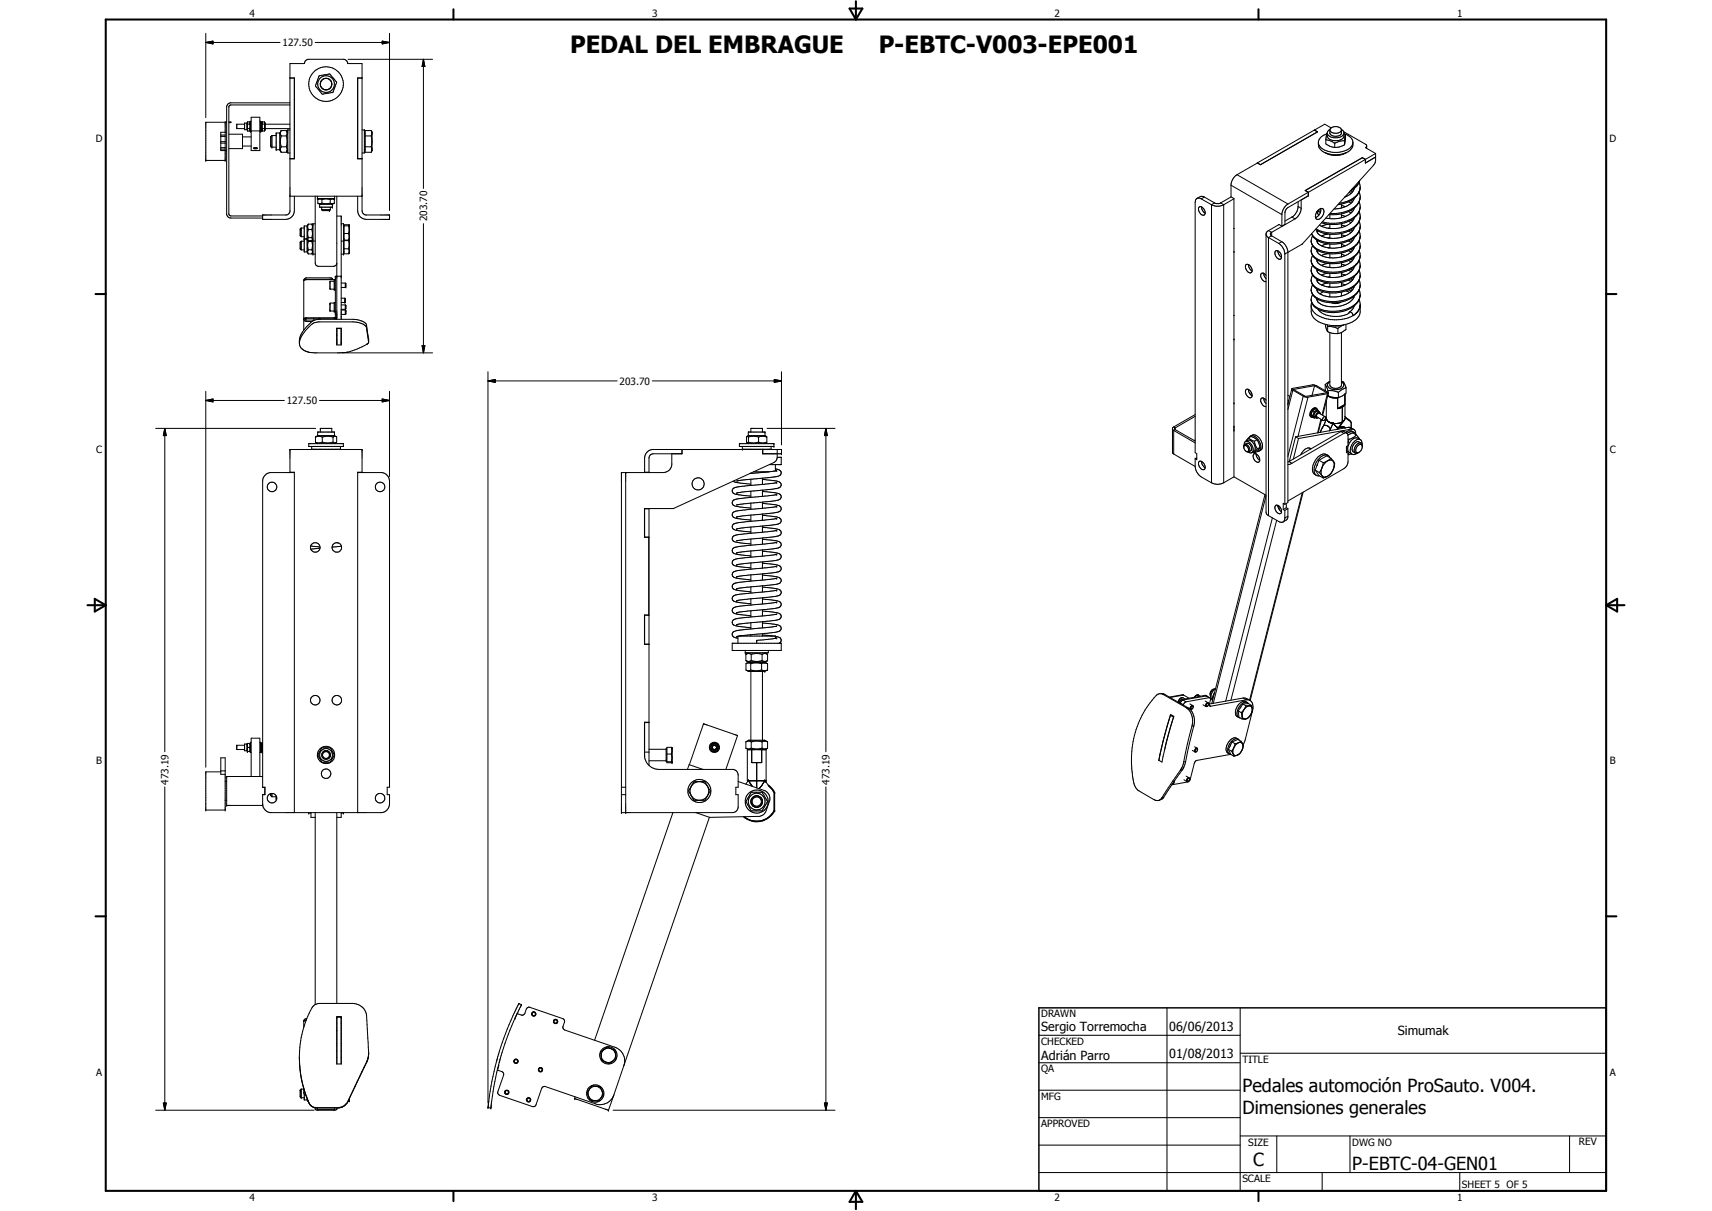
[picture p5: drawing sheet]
<svg xmlns="http://www.w3.org/2000/svg" width="594mm" height="420mm" viewBox="0 0 594 420" stroke-linecap="round" stroke-linejoin="round" font-family="sans-serif">
<defs><g id="words">
<g font-size="8.2">
<text x="197.8" y="18.4">PEDAL DEL EMBRAGUE</text>
<text x="304.9" y="18.4">P-EBTC-V003-EPE001</text>
</g>
<g font-size="6.3">
<text x="431.1" y="379">Pedales automoción ProSauto. V004.</text>
<text x="431.1" y="386.5">Dimensiones generales</text>
<text x="434.8" y="404.7">C</text>
<text x="469.2" y="406">P-EBTC-04-GEN01</text>
</g>
<g font-size="4.4">
<text x="361.3" y="357.5">Sergio Torremocha</text>
<text x="405.7" y="357.7">06/06/2013</text>
<text x="485" y="359.2">Simumak</text>
<text x="361.3" y="367.9">Adrián Parro</text>
<text x="405.7" y="367.2">01/08/2013</text>
</g>
<g font-size="3.5">
<text x="86.6" y="5.8">4</text>
<text x="226.3" y="5.8">3</text>
<text x="365.9" y="5.8">2</text>
<text x="505.6" y="5.8">1</text>
<text x="98" y="16">127.50</text>
<text x="33.3" y="49.4">D</text>
<text x="558.5" y="49.4">D</text>
<text x="148.2" y="76.8" transform="rotate(-90 148.2 76.8)">203.70</text>
<text x="215" y="133.4">203.70</text>
<text x="99.5" y="140.3">127.50</text>
<text x="33.4" y="157.3">C</text>
<text x="558.6" y="157.3">C</text>
<text x="33.4" y="265.2">B</text>
<text x="558.6" y="265.2">B</text>
<text x="58.5" y="272.2" transform="rotate(-90 58.5 272.2)">473.19</text>
<text x="287.9" y="272.2" transform="rotate(-90 287.9 272.2)">473.19</text>
<text x="361.3" y="353">DRAWN</text>
<text x="361.3" y="362.5">CHECKED</text>
<text x="431.1" y="368.7">TITLE</text>
<text x="33.4" y="373.2">A</text>
<text x="361.3" y="372.1">QA</text>
<text x="558.6" y="373.2">A</text>
<text x="361.3" y="381.6">MFG</text>
<text x="361.3" y="391.1">APPROVED</text>
<text x="433.1" y="397.5">SIZE</text>
<text x="469.2" y="397.5">DWG NO</text>
<text x="547.9" y="397.4">REV</text>
<text x="431.1" y="410.2">SCALE</text>
<text x="507.3" y="412.3">SHEET 5 OF 5</text>
<text x="86.6" y="416.7">4</text>
<text x="226.3" y="416.7">3</text>
<text x="365.9" y="416.7">2</text>
<text x="505.6" y="416.7">1</text>
</g>
</g></defs>
<g fill="none" stroke="#000" stroke-width=".35">
<path d="M71.4 14.7l2.5-.4v.9zM71.4 11.6v29.2M71.4 14.7h25.8M109.4 14.7h25.8M132.6 14.3l2.6 .4-2.6 .5zM135.2 11.6v61.4M100.6 27.1h1.5v28h-1.5M100.6 35.7h-20.7l-.8 .4-.5 .8v37.6l.5 .7 1 .4h11M100.6 36.4h-20.5l-.7 .6v37.3l.7 .6h11M110.7 26.3l3.7-.6 1.5 1.7 .9 1.1-1.2 3.5-3.8 .7-.1-.2-2.2-2.7zM111.2 29.3l.1 .7M111.4 30.1l1 .9"/>
<path d="M111.8 27.8l-.6 1.2M112 27.6l1.3-.4 1.2 .6M112.6 31.1l.4 .1M113.8 27.3a1.99 1.99 0 0 0-2.4 .8 1.99 1.99 0 0 0 .4 2.5M114 27.3l.3 .3M114.4 27.6a2 2 0 0 1 .3 2.8 2 2 0 0 1-2.7 .4M114.7 27.9l.3 .6M114.8 30.3l-.8 .7-.7 .2M115.1 28.8l-.3 1.4M120.8 20.6h29.3M125.6 27.1h-1.5v28h1.5M146.9 20.6l.5 2.5h-.9z"/>
<path d="M146.9 20.6v44.8M76.6 49.1h1.5M76.6 49.7h1.5M76.6 46.9h1.5M76.6 47.3h1.5M76.6 51.2h1.5M76.6 51.7h1.5M78.1 45.9h-1.5v6.3h1.5M78.1 42.5h.5M78.1 45.8h.5M78.1 52.3h.5M78.6 42.3h-.5v13.4h-6.7v-13.3h6.7"/>
<path d="M79.4 42.3h.7v.2h-.7M79.4 46.6h4.8v5h-4.8M84.2 47.5h3M84.2 50.7h3M84.9 43.1h-2.7v1.5h2.7M85.7 42.7h-.8v2.3h.8M85.7 42.7v2.3M85.7 45l.3 .5M86 42.3v.8M86 43.1v1.5M86 44.6v.9M86 42.3h.6"/>
<path d="M86 44.6h.6M86 45.5h.6M86 42.3l-.3 .4M86 43.1h.6M86.6 42.3v.8M86.6 43.1v1.5M86.6 44.6v.9M86.6 42.3l.3 .4M86.9 45l-.3 .5M87.2 40.7h3v11.5h-3zM87.2 42.1h-.3v3.5h.3M87.2 45.4h3"/>
<path d="M88 51.4l.8-.2 .5 .2-1 .2zM90.2 42.1h.2v3.5h-.2M90.4 42.3h.4v3.1h-.4M90.8 45l.3 .5M91.1 42.3v.8M91.1 43.1v1.5M91.1 44.6v.9M91.1 42.3h.6M91.1 44.6h.6M91.1 45.5h.6M91.1 43.1h.6M91.1 42.3l-.3 .4"/>
<path d="M91.7 42.3l.3 .4v2.3l-.3 .5M91.7 42.3v.8M91.7 43.1v1.5M91.7 44.6l.2 .5M91.8 45.2l-.1 .3M92 43.1h8.6M92 44.6h8.6M94.4 47v4.1M94.4 47l-.5 .5v3.2l.5 .4M94.4 51.1h1.4M94.4 47h1.4M97.1 46.1h-1.3v5.8h1.3"/>
<path d="M97.1 46.1v5.8M97.1 51.9l.5 .9M97.6 45.3a1.61 1.61 0 0 0 0 1.9M97.6 50.9a1.68 1.68 0 0 0 0 1.9M97.6 47.2l-.3 1.9 .3 1.8M97.6 45.3l-.5 .8M97.6 52.8h1.7M97.6 50.9h1.7M97.6 45.3h1.7M97.6 47.2h1.7M99.3 45.3l.3 .9-.3 1M99.3 47.2l.3 1.9-.3 1.8"/>
<path d="M99.3 50.9l.3 1-.3 .9M99.3 45.3l.6 .8M99.9 51.9l-.6 .9M100.6 55h1.5M100.6 45.1h-.7v8h.7M124.1 55h1.5M125.6 45.1h.8v8h-.8M126.4 51.9h.3M126.4 46.2h.3M126.7 45.3h2.1l.3 .5v6.5l-.3 .5h-2.1zM126.7 50.9h2.1M126.7 47.2h2.1"/>
<path d="M128.8 50.9l.3 .7M128.8 47.2l.3 1.4M128.9 45.6l.2 .4M129.1 52.1l-.2 .5M129.1 49.5l-.3 1.4M129.1 46.5l-.3 .7M436.3 56.5l1.1 .6zM437.4 57.1l19.8-11.3-1.1-.7-26.8 15.5M457.5 49.7a5.3 5.3 0 0 0 5.4 3.2 7 7 0 0 0 6.4-2.6l.2-.6M459.6 52.9a7.6 7.6 0 0 0 7.8 0M460.1 48.5l1.5 .4 1.6 .8M460.1 48.5v1.4l1.5 .9 1.6 .4"/>
<path d="M460.4 46.5a3.4 3.4 0 0 0-2.9 3.5 3.4 3.4 0 0 0 3.2 3.3 8.1 8.1 0 0 0 8.3-1.7 2.64 2.64 0 0 0 .4-2.6 3.8 3.8 0 0 0-2.8-2.5M460.4 46.5l-.3 2M461.5 45.1a2.31 2.31 0 0 0 4 0M461.5 45.1a2.39 2.39 0 0 1 3.9-.2l.1 .2M461.5 45.1v1a2.33 2.33 0 0 0 4 0v-1M461.5 44.9l-.8 .9-.1 1.4a3.2 3.2 0 0 0 4.5 1.4l1-.7 .3-.7-.1-1.4-.9-.9M461.9 44.4l-2.2-1.3-3.6 2.1M463.2 49.7v1.5M466.3 45.7l7.5 4.3 .5 .6M466.4 46.2a2.3 2.3 0 0 1-2.3 1.6h-1.2a2.31 2.31 0 0 1-2.3-1.6l-.2 .3M466.4 46.4l.5 .3M466.5 50.2l-1.6 .8-1.7 .2"/>
<path d="M466.5 48.8l-1.6 .2-1.7 .7M466.5 48.8v1.4M466.6 50.2h-.1M466.9 46.7l-.4 2.1M466.9 46.7l-.3 3.4M472.7 54.7l1.1 .6M472.8 54.7l-19.9 11.4M473.8 56.5v.1M473.8 56.6l3.5-2.1-3.5 2.1v-1.3l-19.8 11.4M473.8 55.3v1.3M474.3 50.6l-.5 .6 3.5 2.1M474.3 50.6v.9"/>
<path d="M477.3 53.3v2.5l-.8 1.6-24.6 27.3-6.1 3.4M477.3 53.3l-3.5 2M100.6 68.1h25M102.1 68.1v5a3 3 0 0 1-3 3h-8v-1.5h8.3l1.1-.9 .1-51.6h5.1l.4-1.1 .7-.4h12.6l1 .6 .2 .9h5l.1 51.3 .2 .6 1 .6h8.3v1.5h-8a3 3 0 0 1-3.1-3v-5M104.5 79.1v3M104.5 79.1l-.3 .3v2.4l.3 .3M104.5 79.1h1.1M106.6 78.4h-1v4.4h1M106.6 78.4v4.4M106.9 77.9l-.3 .5M107 79.6l-.2 1.1 .2 1.8M107 79.6h1.2"/>
<path d="M108.2 77.8h-1.2l-.2 .7 .2 1.1M108.2 77.8l.1 .1M108.2 77.8l.1 .2M108.2 79.6l.3 1.5-.3 1.4M108.3 78l.2 .7-.3 .9M108.3 78l.3 .4M109.4 68.1v23.4l.4 .7 .8 .2h5.1l.8-.2 .4-.7M109.4 77.6h-.8v10.6h.8M110.1 68.1v.8h6v-.8M110.3 70.5l.5 .2 .9-.2M110.3 70.5l.6 .4M110.5 69.1l.7-.1 .5 .3"/>
<path d="M110.9 70.9v1h4.5v-1M110.9 68.9l-.6 .4v1.2M110.9 70.9h4.5M111.6 71.9v.9M111.6 72.8h3M111.6 72.8l.3 .3h2.4l.3-.3M111.7 70.5l1.1 .2 1.8-.2M111.7 69.3l1.1-.3 1.8 .3M111.7 69.3v1.2M114.6 69.3v1.2M114.6 70.5l.5 .2 .9-.2M114.6 69.3l.5-.3 .9 .3"/>
<path d="M114.6 71.9v.9M115.4 68.9l.6 .4M116 70.5l-.6 .4M116 69.3v1.2M116.9 75h1.5v35.8M116.9 68.1v42.7M118.4 77.6h.8v10.6h-.8M119.2 78.5h.2M119.4 78.4h1.6M121 78.4l.2 1M121.2 78.1l-1.8-.1v10.1h1.6M121.2 78.2l-.2 .2"/>
<path d="M121.2 78.2h.1M121.2 78.1h.1M121.2 78.1v9.6l-.2 .4M146.9 77.6v44.8M415.4 68.8l-.5 .6-.2 .8v86.9l.6 .3v2.1l-.6-.3M415.4 68.8l.6-.1 .8 .3M416.2 71.8a1.83 1.83 0 0 1 1.7 .9 1.83 1.83 0 0 1-.1 1.9 1.94 1.94 0 0 1-1.6-2.8zM416.8 69l3.6 2M416.9 71.8l.4 1.3 .9 .9M417.9 68.4l-1.3-.2-1.2 .6M417.9 68.4l-1.1 .6M417.9 68.4l3.6 2"/>
<path d="M420.4 71v96.5M420.4 71a4.5 4.5 0 0 0 4.2 0M421.5 70.4l-1.1 .6M421.5 70.4l.7 .3 1.4-.3M423.6 70.4l1 .6M424.6 71v96.5M427.2 64.3l17.6 10.2M427.2 68.3l-3.6 2.1M428.2 69l-3.6 2M429.3 60.6l-1.3 1.2-.8 2.1v4.4l1 .6v96.5M429.3 60.6l17.6 10.2M443.8 77.9l1 .6"/>
<path d="M443.9 77.9l-3.7 2.1M446.9 70.8a4.7 4.7 0 0 0-2.1 3.3v4.4M448.3 75.3l-2.4 1.4M448.3 75.3l1.1 .6M449.4 75.9l-8.1 4.7M450.5 70v1.6M450.5 71.6a4.8 4.8 0 0 1-2.2 3.7M450.5 71.6l1 .7M451.5 72.3a4.9 4.9 0 0 1-2.1 3.6M453 66.1v.1M453 66.1l1 .6M454 67.9h.1"/>
<path d="M454 66.7v1.2M454 67.9l-7.5 4.4-.6 1.3v4.3l-1.1 .6M454 66.7l-7.1 4.1M454 67.9l-2.5 1.5v2.9M456.5 79.6l.5 .3M457 79.9l.4 .3M457 73.4l.7 1.2M457 79.9a3.1 3.1 0 0 0 2.9 2.5l1.6 .3M457.1 73.2l1.1 .5M457.4 73l.9 .4M457.4 72.9a1.05 1.05 0 0 1 1-.6 1.05 1.05 0 0 1 1 .6 2.59 2.59 0 0 1-2.5 3.2 2.01 2.01 0 0 1 .5-3.2zM457.4 73.4l-.4 .3"/>
<path d="M457.9 78.1l.9 .5 2.1 .6M458.3 72.3a3.2 3.2 0 0 1-1.8 3.2M458.6 77.3l2.3 .5M460.9 77.8l-2.4 .7M461.5 74.5v1.4M461.5 77.9v1.3M461.5 75.7l-.6 .1M461.5 79.1l-.6 .1M465.5 70.8v1.3M465.5 74.2v1.4M465.5 77.6v1.4M465.5 78.1l1.3 .4"/>
<path d="M465.5 74.7l1.3 .4M465.5 71.2l1.3 .5M465.5 74.2l-4.4 .3M466.7 68.3h.1M466.8 78.5a11.2 11.2 0 0 1-5.9 .7M467.9 70l.9 .5M467.9 73.4l.9 .5M467.9 76.8l.9 .5M468.2 66.7l.6 .4M468.8 66.2l-.3 .1M468.8 76.4a13.1 13.1 0 0 1-7.9 1.4M468.8 73.9l-1.1 .8-1.7 .7a11.5 11.5 0 0 1-5.9 .2"/>
<path d="M468.8 69.6l-2.3 1-2.2 .4M468.8 79.7l.5 .5M468.8 76.3l.5 .5M468.8 72.9l.5 .5M468.8 69.6l.5 .4M468.8 66.2l.5 .4M469.3 70a9.2 9.2 0 0 1-6.4 2.5M469.9 72.2l-.3 .8-.8 .9M469.9 68.8l-.6 1.2M469.9 79a11.8 11.8 0 0 1-6.5 2.3l-2.5-.1M469.9 79l-.6 1.2M469.9 75.6a4.8 4.8 0 0 1-3.1 2.9"/>
<path d="M469.9 65.4l-.3 .8a5.6 5.6 0 0 1-3 2.2M471.5 66.8a9.3 9.3 0 0 1-6.8 3.7M471.5 66.9l-1.1 1.5-1.6 1.2M471.5 76.8a10.3 10.3 0 0 1-9.9 4l-2.5-.4-2.4-1M471.5 66.6v.2M471.6 73.4l.4 2.2M471.6 76.8a5.1 5.1 0 0 1-2.8 6.3M471.6 63.2l.4 1.7-.1 1M471.6 66.6l.4 1.6-.2 1.3M471.6 70a5.1 5.1 0 0 1-2.8 6.4M471.8 76.4l-.3 .4M471.8 69.5a8.8 8.8 0 0 1-7.4 4.5h-2.9"/>
<path d="M471.8 76.4l-.8 1.5-1.1 1.1M471.8 62.7l-1.4 2-1.3 1M471.8 69.5a6.5 6.5 0 0 1-4.7 4.2l-1.6 .5M471.8 65.9l-.3 .7M471.8 62.7l-.9 1.8-2.1 1.7M471.9 65.9l-.3 .7M472 64.9l-.2 1M472 75.5l-.2 .9M472 75.6l-.2 .8M472 78.5l-.2 1a8.4 8.4 0 0 1-7.1 4.6h-4.2a6.6 6.6 0 0 1-5.3-3M472 75.1v.4M472 71.7a5.2 5.2 0 0 1-3 4.2 13.8 13.8 0 0 1-10.2 1.1"/>
<path d="M472 68.3l-.2 1.2M104.5 83.7v3M104.5 83.7l-.3 .3v2.4l.3 .3M104.5 86.7h1.1M104.5 82.1h1.1M104.5 83.7h1.1M106.6 83h-1v4.4h1M106.6 83v4.4M106.6 82.8l.2 .5M106.6 87.4l.4 .7M106.6 82.9v.1M106.8 83.1l.2 .7"/>
<path d="M106.8 83.1v.2M107 82.5l-.2 .6M107 83.8l-.2 1.1 .2 1.8M107 86.7l-.2 .5 .2 .9M107 82.5h1.2M107 86.7h1.2M107 83.8h1.2M108.2 82.5l.3 .5-.3 .5h-1.2l-.2-.3M108.2 83.8l.3 1.4-.3 1.5M108.2 86.7l.3 .7-.2 .5M108.5 83.1l-.3 .7M108.6 83.7h.8"/>
<path d="M108.6 82.8l-.3 .5M108.6 87.4l-.4 .7h-1.2M115.2 97l-9.2 .1M115.4 97l-.2-.5-.8-.1h-8l-.9 .5-.1 17.7M116 97.6l-1.5 .1v2.6h1.5M116.3 96.9l-10.1 .1-.8 .3M116.4 97.4h-.4v3.1h.4M116.4 96.9h-.1M118.4 83.7h.8M118.4 95.8h-2v14.4M118.4 98.2h1.4M118.4 99.7h1.4"/>
<path d="M119.2 82.8h.2M119.2 87.4h.2M119.2 83h.2M119.4 83.5h1.6M119.4 83.3h1.6M119.4 81h1.6M119.4 86.3h1.6M119.8 98.2v1.5M121 81l.2 .9M121 86.3l.2 .7M121 83.5l.2 1.1M121.1 83.2l-.1 .3"/>
<path d="M121.2 83.2h.1M121.2 83.2l-.2 .1M121.2 80l-.2 1M121.2 82.4l-.2 .9M121.2 87.4l-.2 .7M121.2 85.3l-.2 1M433.2 91.8l.5 1.5 .8 .7M433.3 91.8l-.5-.1a1.08 1.08 0 0 0-.8 .9 1.08 1.08 0 0 0 .5 1 1.11 1.11 0 0 0 .8 1 1.11 1.11 0 0 0 1.2-.4v-.2M433.3 91.8a2.51 2.51 0 0 1 1.2 2.2M438.5 94.8l.1 .9 .7 1M439.3 81.2l.2 .7 .7 .5M439.3 81.2v96.5l.2 .7 .7 .5"/>
<path d="M439.3 95.5a.96 .96 0 0 0-.9-.8 .96 .96 0 0 0-.9 .7 2.13 2.13 0 0 0 1.8 2.3M440.2 82.4l3.5 2.1M440.2 82.4v96.5M440.2 80l-.7 .6-.2 .6M440.2 80l1.1 .6M441.3 81.8l3.5 2.1M441.3 81.8l-1.1 .6M441.3 80.6a.64 .64 0 0 0-.5 .6 .64 .64 0 0 0 .5 .6M441.3 80.6v1.2M442.5 87.2a1.5 1.5 0 0 1 2.2 1.4l-.1 1a1.07 1.07 0 0 1-1.1 .3 1.07 1.07 0 0 1-.7-1l-.4-1.1zM443.4 87a2.8 2.8 0 0 0 1.3 2.2M443.7 84.5l1.1 .9 .8 1.3 .2 1.1v87.2"/>
<path d="M444.8 83.9l1.3 1.2 .8 2.1v87.2l-1.1 .6M444.8 83.9l-1.1 .6M455 83.7l.5 1.6M455 87.1v.3M455 90.5a5.6 5.6 0 0 0 5.1 4.2 14 14 0 0 0 8.7-1.4M455 93.9l.5 1.5M455 97.3l.5 1.5M455 87.4l.5 1.2M455.1 81.1l.4 .8M455.5 81.9a3 3 0 0 0 1.7 4.6 13.1 13.1 0 0 0 9.1 .7 8.5 8.5 0 0 0 4.7-2.7l.6-1 .4-1.6M455.5 92.1a3.5 3.5 0 0 0 2.6 5 12.6 12.6 0 0 0 12.9-2.4l.5-.8M455.5 85.3l-.5 1.2v.9"/>
<path d="M455.5 95.5l-.5 1.9M455.5 98.8l-.5 2M455.5 81.9l1.5 1.4M455.5 85.3a7.6 7.6 0 0 0 6 2.8M455.5 88.6l1.5 1.5M455.5 95.4l1.5 1.5M455.5 98.8l1.5 1.5M457 97.5a5.2 5.2 0 0 0 4.5 2.1M457 93.5v.6M457 83.3v.6M457 86.7v.6M457 90.1v.6"/>
<path d="M457 96.9v.6M457 94.1a5.2 5.2 0 0 0 4.5 2.1M457 90.7a5.6 5.6 0 0 0 4.5 2.1M457 87.3a5.9 5.9 0 0 0 4.5 2.2M457 83.9a5.2 5.2 0 0 0 4.5 2.1M457.4 80.2l1.8 .7 1.7 .3M457.4 80.2l-.4 .2M457.4 83.6l-.4 .3M457.4 87l-.4 .2M457.4 90.4l-.4 .2M457.4 93.8l-.4 .2M457.4 97.2l-.4 .2"/>
<path d="M460.9 94.8l-2.4 .7M460.9 88l-2.4 .7M460.9 98.2l-2.4 .6M460.9 91.4l-2.4 .7M460.9 84.6l-2.4 .7M460.9 81.2l-2.4 .7M461.5 81.3v1.4M461.5 84.6v1.4M461.5 88.1v1.4M461.5 91.4v1.4M461.5 94.8v1.4M461.5 98.2v1.4"/>
<path d="M461.5 82.5l-.6 .1M461.5 85.9l-.6 .1M461.5 89.3l-.6 .1M461.5 92.7l-.6 .1M461.5 96.1h-.6M461.5 99.5l-.6 .1M465.5 81v1.3M465.5 84.4v1.3M465.5 87.8v1.3M465.5 91.2v1.3M465.5 94.6v1.3M465.5 98v1.3"/>
<path d="M465.5 98.4l1.3 .4M465.5 95l1.3 .5M465.5 91.6l1.3 .5M465.5 88.2l1.3 .5M465.5 84.8l1.3 .5M465.5 81.4l1.3 .5M467.9 80.2l.9 .4M467.9 83.6l.9 .5M467.9 87l.9 .5M467.9 90.4l.9 .4M467.9 93.8l.9 .4M467.9 97.2l.9 .4"/>
<path d="M468.8 86.5a13.7 13.7 0 0 1-7.3 1.6M468.8 96.7l-.8 .5a13.1 13.1 0 0 1-10 .2l-1-.5M468.8 83.1l-3 1.2-1.2 .2a11.7 11.7 0 0 1-7.6-1.2M468.8 80.7l-1.1 .7-2 .9-2.3 .4h-1.9M468.8 93.3l.5 .5M468.8 96.7l.5 .5M468.8 89.9l.5 .5M468.8 90.8a9.8 9.8 0 0 1-5.7 2.1l-1.6-.1M468.8 86.5l.5 .5M468.8 83.1l.5 .5M468.8 84.1l-1.3 .9-2.1 .8-2.3 .3-1.6-.1M469.3 97.2a9.1 9.1 0 0 1-7.5 2.4h-.3"/>
<path d="M469.3 87a9.8 9.8 0 0 1-7.8 2.5M469.3 83.6l-.5 .5M469.3 80.2l-.5 .5M469.9 95.9l-.6 1.3M469.9 99.3l-.6 1.2M469.9 92.5a6.7 6.7 0 0 1-6.1 3.7h-2.3M469.9 89.2l-1.1 1.6M469.9 85.8l-.6 1.2M469.9 82.3l-.6 1.3M471.5 97.3a10 10 0 0 1-8 3.9 10.7 10.7 0 0 1-6.6-1.3l-1.3-1.1-.6-1.4M471.5 87.1l-1.7 1.8a10.1 10.1 0 0 1-4.6 1.9 10.2 10.2 0 0 1-9.7-2.4l-.5-1M471.6 87a4.7 4.7 0 0 1-2.4 5.8l-1.3 .6a12.3 12.3 0 0 1-12.1-1.2 2.72 2.72 0 0 1-.3-3.5"/>
<path d="M471.6 83.6a5.4 5.4 0 0 1-3.6 6.7 12.5 12.5 0 0 1-11-.2M471.6 80.2a5 5 0 0 1-2.8 6.3M471.6 90.4l.4 1.7-.3 1.5M471.6 93.8a3.9 3.9 0 0 1 .1 3.1M471.6 97.2l.4 2.1M471.9 99.4a5.4 5.4 0 0 1-3 3.7l-2.6 1-2.8 .5-2.9-.1-2.8-.8a4.4 4.4 0 0 1-2.8-2.9M472 99.3a6.1 6.1 0 0 1-4 4.6l-2.7 .9M472 92.1l-.1 .8a5.4 5.4 0 0 1-2.4 3.4l-.7 .4M472 95.5l-.1 .8a5.4 5.4 0 0 1-2.4 3.4l-.7 .4M472 88.7a5.9 5.9 0 0 1-3.2 4.6M472 98.8l-.1 .6M472 85.3l-.4 1.6"/>
<path d="M103.9 119a3.4 3.4 0 0 0 2.5 3l2.7 .4h41M105.4 110.8l.8 .7h2.1M105.4 110.6h.5M108.3 111.5l.9-.5 1.4-.2 13.5 .2a3.5 3.5 0 0 1 3.1 1.9l.3 2.5a6 6 0 0 1 .2 3.7 22.6 22.6 0 0 1-7 3.1l-2 .2M108.3 111.5a9.8 9.8 0 0 0-4.4 7.5M108.9 110.4v.6M110.7 110.4v.4M110.8 110.4l.5 .4M114.5 105.2v2.6M114.5 107.8v.1M114.5 105.2h.1M114.5 107.9h1.5"/>
<path d="M116 105.2h-1.5M116.3 110.2l-10.3 .1-.6 .2M116.4 105h-.4v3.1h.4M116.4 110.2h-.1M116.5 110.4l-.5 .4M116.6 110.3v.5M116.9 113.9h1.5v5.8h-1.5zM116.9 114h1.5M116.9 110.2l-.6 .2-10.4 .1 .3 .5h3M118.4 103.5h1.3M118.4 104.9h1.3M118.4 105.8h1.4"/>
<path d="M118.4 107.3h1.4M118.4 107.6h1.4M118.4 109.1h1.4M119.7 103.5v1.4M119.8 105.8v1.5M119.8 107.6v1.5M127.9 118.5l-.6-4a3 3 0 0 0-3.2-2.7l-13.5-.1-1.4 .2-1.5 1-2.4 2.7-1.1 2-.3 1.4M146.5 119.9h.9l-.5 2.5zM455 100.7l.5 1.5M455.2 105l-.2 3.1a5 5 0 0 0 4.4 4.3l2.7 .5h2.8M455.2 105a4 4 0 0 0 2.1 2.2M455.5 102.2a3 3 0 0 0-.3 2.8"/>
<path d="M455.5 102.2l1.5 1.5M457 103.7v.3M457 100.3v.5M457 100.3l2.6 1 1.9 .3M457 103.7a12.3 12.3 0 0 0 8.3 1.1M457 100.8l1 1.2M457.3 107.2a7.9 7.9 0 0 0 8.1 2.4 3 3 0 0 0 2.8-1.4M457.4 100.5l-.4 .3M458 102l1.4 .6 2.1 .4M459.2 101.2l-1.2 .8M459.9 112.6l.3 1.4 .5 1.1M460.5 112.7l.2 .6"/>
<path d="M460.7 115.1l1.8 .6h1.8M460.7 113.3h1.4l2.2 .7M460.7 113.3v1.8M461.5 101.6v1.4M462.2 112.9l2.2 .2M464.3 114v1.7M464.4 112.9v.2M464.9 112.9l-.5 .2M465.3 104.8a3.6 3.6 0 0 1-3.2 .2M465.5 101.3v1.4M465.5 115.4v18.2a2.37 2.37 0 0 1-3.6 .7l-.4-.7v-18.2M466.4 112.7l-2.1 1.3"/>
<path d="M467.1 100.9l1.1 .6M467.1 112.6v1.7l-1.4 1-1.4 .4M467.9 100.5l.9 .5M468.2 101.5l-1.3 .7-2.1 .7-3.3 .1M468.8 100.1l-1.2 .6a13.4 13.4 0 0 1-6.1 .9M468.8 100.1l.5 .4M469.3 100.5l-1.1 1M469.7 102.9l.1 .2M469.9 102.7a7.2 7.2 0 0 1-7 3.7 6.3 6.3 0 0 1-5.8-2.1l-.1-.5M469.9 106.1a3.6 3.6 0 0 1-1.7 2.1M471.6 100.5a5.3 5.3 0 0 1-3.6 6.8 12.3 12.3 0 0 1-10.7-.1M471.6 103.9l.4 1.8"/>
<path d="M471.8 107l-1 1.5-1.3 1a1.22 1.22 0 0 0-1.3-1.3M471.8 107l-.2 .4M472 105.9a5.3 5.3 0 0 1-4.8 4.6 11.8 11.8 0 0 1-11.4-2.3l-.5-.8-.3-1.2M472 102.2a5.3 5.3 0 0 1-2.8 4.1l-3.2 1.3-2.5 .4h-2.1a7 7 0 0 1-6.3-3.4M472 106a5.3 5.3 0 0 1-4.5 6.4l-2.6 .5M472 105.7l-.2 1.3M71.4 138.9l2.5-.5v1zM71.4 135.8v130.4M71.4 138.9h27.3M110.9 138.9h24.3M132.6 138.4l2.6 .5-2.6 .5zM135.2 135.8v29.6"/>
<path d="M169.3 132.2l2.6-.5v1zM169.3 129v253.7M169.3 132.2h44.9M226.3 132.2h44.9M268.7 131.7l2.5 .5-2.5 .5zM271.2 129v25.3M433.2 135.1l.5 1.6 .8 .6M433.3 135.1l-.7-.1a1.73 1.73 0 0 0 .7 2.8l.6 .2 .6-.7M433.3 135.1l.9 1.1 .3 1.1M434.2 136.1l-.2 .8M438.5 138.2l.3 1.1 .5 .7M439.3 138.9l-.6-.6a.86 .86 0 0 0-1.2 .1 .86 .86 0 0 0 .1 1.2l.7 1 1 .5"/>
<path d="M446.9 139.6l.1 .1M446.9 137.2l.7 .3M446.9 138.9l.3 .2M448.3 135l7.5-1.5 1 .3 4.2 2.6M448.3 135l.3 .4M448.3 135l-1.4 5.3M448.6 135.4l-1.7 6.7M448.6 135.4l3.6 2.1M448.8 135.1l7.4-1.3 4.2 2.5-7.4 1.2zM452.2 137.5l1.7 .3M452.2 137.5l-5.3 20.9M453.9 137.8l-3.5 13.6"/>
<path d="M456.2 133.8l-.9 3.4M459.9 133.5l.9 2.1M459.9 133.5l.1 2.1M460.2 139.2l.1 6.3M460.6 136.6l-1.8 7.3M460.6 136.6l-6.7 1.2M460.7 137.2l.1 .1M460.8 135.6h1.9l1.7 .5M460.8 137.3l1.4 .5 2.2 .1M460.8 135.6v.5M460.8 136.9v.4M460.9 137.3l1.2 .7 2.1 .1"/>
<path d="M461 136.4l-.4 .2M461 136.4l-2 7.7M461.5 132.5a1.33 1.33 0 0 0-.8 1.5 1.33 1.33 0 0 0 1.4 1l.8 .2a2.64 2.64 0 0 0 3.4-1.7l-.8-1M461.5 132.3l-1.6 1.2M464.2 138.1v3.7M464.4 136.1v1.8M464.6 137.9l-.4 .2M465.5 132.2a2.98 2.98 0 0 1 1.6 2.4M466.7 136.8v3.5M466.7 136.7v8.6l-.2 .5M466.7 136.7l-2.3 1.2M467.1 134.6l-1.7 .7-1 .8"/>
<path d="M467.1 134.6v1.8l-.4 .3M54 148.6h55.6M57.2 148.6l.5 2.5h-1zM57.2 148.6v112.2M107.1 153.9h12.1v1h-12.1zM108.2 154.9v1h9.9v-1M109.6 151.6v1.9M109.6 151.6l1.1-.3 1.1 .3M109.6 153.5l.6 .4M110.2 151.1v-1.2h5.9v1.2M110.2 151.1h5.9M110.2 151.1l-.6 .5"/>
<path d="M111.2 149.9v-1.3h3.9v1.3M111.2 155.9v.1M111.8 151.6a6.6 6.6 0 0 1 3.8 0M111.8 153.4l.3 .1a5.5 5.5 0 0 0 3.5-.1M111.8 153.4l-1.1 .3-1.1-.2M111.8 151.6v1.8M115.1 155.9v.1M115.6 151.6a.83 .83 0 0 1 1.2 0v1.8a.9 .9 0 0 1-1.2 0M115.6 151.6v1.8M116.1 151.1l.5 .4M116.6 153.6l-.5 .3M233.1 157.4v3.9a3 3 0 0 1-2.9 2.7h-14.6v117.9h38.6a2 2 0 0 0 2-1.9v-4.3h-.9v-2.6h.9v-4.2a1.98 1.98 0 0 0-1.7-1.9h-25.9a5 5 0 0 1-5-5.1"/>
<path d="M236.6 156v1.4h-9.9l-.9 .3-.6 1v5.3M256.6 153.9h12v1h-12zM257.6 154.9v1h10v-1M259.3 151.4l.4 .2M259.3 151.4l-.3 .2v1.8l.3 .3M259.3 153.7l.4 .2M259.7 151.1v-1.2h5.8v1.2M259.7 151.1h5.8M259.7 151.1l-.4 .3M259.7 151.6v1.8M259.7 151.6l1.7-.3 1.8 .3M259.7 153.4l.2 .1a5.1 5.1 0 0 0 3.3-.1"/>
<path d="M259.7 153.4l-.4 .3M260.6 149.9v-1.3h4v1.3M260.6 155.9v.1M263.2 151.6a3.6 3.6 0 0 1 2.9 0M263.2 153.4a3.6 3.6 0 0 0 2.9 0M263.2 151.6v1.8M264.6 155.9v1.5h6.6v-1.4h-44.9a3 3 0 0 0-2.6 2.9v5.1M264.7 156v1.4M265.5 151.1l.6 .5M266.1 153.4l-.6 .5M266.1 151.6v1.8M266.2 148.6h23.6"/>
<path d="M269.7 158.7l-.4 1.2-.8 .6-34.7 15.9h-10.1l-.1 10h1.5v27M269.7 156v2.7M269.7 158.7h1.4v2.5h-4.1M286.6 148.6l.5 2.5h-1zM286.6 148.6v112.2M406.9 148.9l.4 .5M407.3 157.5l7.4 4.3M407.3 149.4l7.4 4.3M407.3 149.4v8.1M407.3 148.1l-.4 .5v8.5l.4 .4M407.3 148.1l.5 .4M407.8 149.1l6.9 3.9"/>
<path d="M407.8 149.1l-.5 .3M407.8 148.5l-.2 .3 .2 .3M407.8 148.5v.6M414.7 159.2v2.6a4.9 4.9 0 0 0 2.1 3.7l3.6 2M414.7 152.7l-.3 .1M414.7 143.8l-7.4 4.3M414.7 144.4l-6.9 4.1M415 159l.3 .1M415.1 159l-.4 .2M431.6 154.9l.1-.2a1.24 1.24 0 0 1 1.3 .6 1.24 1.24 0 0 1-.1 1.4M431.6 154.9a1.61 1.61 0 0 0 1.3 1.8M431.7 154.3a1.08 1.08 0 0 1 .8-1.2 1.08 1.08 0 0 1 1.3 .6 2.35 2.35 0 0 1 .5 3.4l-1.1-.3"/>
<path d="M431.8 154.3l-.2 .6M431.9 154.2a1.75 1.75 0 0 1 1.5 2.6M431.9 154.2l-.1 .1M432.2 153.2a1.85 1.85 0 0 1 3 1 1.73 1.73 0 0 1-.8 2.9M432.4 156.6l.4 .2M432.6 153.8l-.7 .4M432.6 153.8a1.79 1.79 0 0 1 1.4 2.7M432.8 156.8h.6M433.3 151.9l-.9 1.2M433.3 151.9l.8 .7 1.2 .5M433.3 151.9l.8-.5 2.1 1.2M433.5 151.8a1.92 1.92 0 0 1 3.2 .9 2.68 2.68 0 0 1 0 3.9h-.5"/>
<path d="M433.9 151.3a2.55 2.55 0 0 1 3.7 1.6 2.22 2.22 0 0 1-.7 3.6M434 156.4l-.6 .4M434.6 156.9l.7 .3M435 157.6a1.47 1.47 0 0 1 2 1.3l.1 1-.2 .4a1.86 1.86 0 0 1-1.9-2.7zM435.3 153.1l.3 1.4 .7 1.2M435.9 157.5l.5 1.5 .7 .7M436.2 152.6l1 2.6M436.2 152.6l-.9 .5M436.3 155.7l-1 1.5M437.2 155.2l-1 1.5-.9 .5M437.2 155.2l-.9 .5M449.6 151.6l1 .5"/>
<path d="M449.6 151.6l-2.2 8.5M450.6 152.1l-1.8 7.2M454.4 155.4l.5 .3M454.7 144.5l.9 .3M454.8 144.4l.2 .3M454.9 155.7a2.37 2.37 0 0 0-3.1 1.3l-.5 .8M455 143.9l1 1.1M455 143.9l.5 .3M455.1 144.1v.1M455.5 144.2l.5 .8M455.5 142.5l-.5 1.4M455.5 142.5l.5 .3"/>
<path d="M456 142.8l-.5 1.4M456.5 144.9l-.5 .1M456.8 141.7a1.8 1.8 0 0 0-2.3 1.9l.2 .9M457.1 142.1a1 1 0 0 0-.9-.5 1 1 0 0 0-.9 .7l-.5 1.1v1M457.1 142.2l.6 .7M457.1 142.2l-1.1 .6M457.1 142.2a1.19 1.19 0 0 0-1.6 .3M457.7 159.7l1.5 .8M457.7 159.7l-1.3 3.4M457.9 143a1.27 1.27 0 0 0-1.2 .7 1.27 1.27 0 0 0 .2 1.4l.5-.2M457.9 143l-.5-.3a1.38 1.38 0 0 0-1.2 2l.6 .3M457.9 143l.3 .6"/>
<path d="M458.4 145.5l-1.2 4.7M458.6 145.6l-1.2 4.6M459.1 145.8l-.6 .2M459.4 147.6a1.94 1.94 0 0 1 2.2 1.4M459.4 147.6l-1.3 2.4M459.4 144.7l.2-.1a.72 .72 0 0 1 .3 .7 .72 .72 0 0 1-.6 .6 .67 .67 0 0 1-.4-.6 .67 .67 0 0 1 .5-.6zM459.9 144.6l-2.3-1.3-.5 .3-.3 .9 2.3 1.4M460.2 145.7l-.6 .1M460.2 144.9h-.2M460.5 145.8l.8 .7M460.5 145.8l-.2-.5-.9 2.3M460.7 146l1.5 .8"/>
<path d="M460.7 159.9l-.3 .2M460.7 159.9l.9-.3 .9 .3M460.8 158a3.2 3.2 0 0 0-4.5 2 3.5 3.5 0 0 0 0 4.6l.5 .3M461.3 146.5l.9 .3M461.5 158.8a1.92 1.92 0 0 0-3.3-.1 5 5 0 0 0-1.7 6l1.4 .4M461.5 146.6l.7 .2M461.6 149l-.3 .5M461.8 159l-1.1 .9M461.8 159l.7 .9M461.8 159l-1.4-.8-2.7 1.5M462.5 159.9l.4 .4M462.7 146.9l1.2 1.3 .7 .1"/>
<path d="M462.7 146.6l-1.1 2.4M462.7 146.6l-.5 .2M462.7 146.6v.3M464.5 148.5l-.6 .5M464.9 141.6l-.7 .2M465 147.9l-.4 .4M465.2 147.7l-.2 .2M465.3 149.7l-18 10.4M465.3 149.7l.7-.1 1.4 .6M465.3 149.7l1 .7M465.3 141.5l-.4 .1M465.6 148.1l-1.7 .9 .6-.5"/>
<path d="M465.8 141.3v5.1M465.8 146.4l-1.2 1.9M465.8 146.4l-1.9 .5h-1.2M465.8 141.3l-.3 .1M466.1 148.1l.3 .1M466.2 141l-1.3 .6M466.3 150.4l.8-.2 .6 .5 .1 3.9-.6 .3v2.2l.6-.4M466.3 150.4l-18 10.3M466.4 148.2l-.9-.1-1 .4M466.4 148.2l.4 .3M466.5 145.8l-.7 .6M466.5 145.8l-1.5 2.1"/>
<path d="M466.5 148.2l.2 .1M466.7 140.3l-.9 1M466.7 140.3l-.5 .6M466.7 148.5a1.79 1.79 0 0 0-2.2 0M466.7 140.3l-2.5 1.5M466.7 144.5l2.2 2.1v1.9M466.9 150a2.21 2.21 0 0 1 2.9 0M467.2 145l1.4 1.1M467.2 156.4l.6 .3M467.3 154.9l-.1 .2M467.7 150.9l1.7-.7 1.3 .7M467.8 156.7v3.5a3 3 0 0 1-1.5 2.4l-19.4 11.2"/>
<path d="M467.8 157.2l.2 .6M467.8 152.3l.2 .1M467.8 157.6l.2 .2M467.9 148.3l.8 .1 1.3 .7 .4 .7v.9a1.73 1.73 0 0 0-2.9-.3M467.9 148.3l1.1 .6M467.9 148.3l-18.3 3.3M468 152.4l-.2 1.3M468.9 157.4l-.9 .4M469 148.9l.8 .1M469 148.9l-18.4 3.2M470.7 150.9l1.1 1.5M470.7 150.9l-.9 .7-1.8 .8"/>
<path d="M471 154.8l.8-.6h.5a1.73 1.73 0 0 1 .1 1.9 1.73 1.73 0 0 1-1.7 .9 1.82 1.82 0 0 1 .3-2.2zM472.1 152.5l-.9-.5a3.3 3.3 0 0 0-3.5 3.9v.3a1.82 1.82 0 0 0 1.4 1.4M472.3 153.7a2.42 2.42 0 0 0-2.2 3.3l.8 .3 .7-.3M472.3 153.7l.3 .5M472.3 153.7l-.7-.4a2.26 2.26 0 0 0-2 3.5l.7 .4M472.6 154.2l.1 .8M472.6 154.1a1.38 1.38 0 0 0-.7-1.6 1.38 1.38 0 0 0-1.8 .5 3.2 3.2 0 0 0-.9 4.6l.7 .1 .9-.4M100.6 164v-8h25v8M100.6 163.8h1.5v118.1M102.1 164h-8.3a3 3 0 0 0-2.7 2.9v106.3h.8v2.5M124.1 164h8.4a3 3 0 0 1 2.7 2.9v106.2h-.8v2.6h.8v3.2a3.1 3.1 0 0 1-2.7 3h-38.7a3.1 3.1 0 0 1-2.7-3M125.6 163.8h-1.5v118.1"/>
<path d="M217.1 164v117.9M223.7 163.8h1.5M223.7 176.5h1.5M225.2 176.4v89.2M254.4 166.9l1.3 .5 4.9 .6M255.6 171.1h.1M255.7 166.9h-.1M260.5 164.3h-.4M260.6 164.1v.2M260.6 166.3v2.1M260.6 170.4v2.2M260.6 174.5v2.2"/>
<path d="M260.6 178.7v2.1M264.6 163.7v.2M264.6 165.9v2.2M264.6 170.1v2.1M264.6 174.2v2.2M264.6 178.4v2.1M264.6 166.4a14.9 14.9 0 0 1 6.1 1 1.25 1.25 0 0 1 .2 1.4 1.25 1.25 0 0 1-1.3 .7l-13.9 1.6M264.6 170.5a14.6 14.6 0 0 1 6.2 1.1 1.36 1.36 0 0 1-.1 1.5 1.36 1.36 0 0 1-1.4 .6l-13.7 1.5M264.6 174.6l4.8 .6a1.32 1.32 0 0 1 1.5 .6 1.32 1.32 0 0 1-.4 1.7l-1.8 .4-13.1 1.5M264.6 178.8a14.9 14.9 0 0 1 6.1 1 1.34 1.34 0 0 1 .1 1.6 1.34 1.34 0 0 1-1.5 .6l-13.6 1.5M266.5 163.7l-6 .6M269.1 162.7l.4 .1a1.31 1.31 0 0 1 1.6 1.3 1.31 1.31 0 0 1-1.6 1.3l-13.8 1.5"/>
<path d="M269.1 161.2v2.2M269.1 163.4l-2.3 .3h-5.3M269.5 167.4l-10.7 1.2a7 7 0 0 0-4.6 1.2 1.21 1.21 0 0 0 1.1 1.7l5.3 .6M269.5 171.6l-13.9 1.5a1.26 1.26 0 0 0-1.5 1.1 1.26 1.26 0 0 0 1.2 1.4l5.3 .7M269.5 175.7l-14.2 1.6a1.23 1.23 0 0 0-1.2 1.2 1.23 1.23 0 0 0 1.2 1.3l5.3 .6M269.5 179.9l-13.9 1.6a1.24 1.24 0 0 0-1.5 1 1.24 1.24 0 0 0 1.2 1.4l5.3 .7M269.5 163.3l-.4 .1M416.9 160.1a2.54 2.54 0 0 0 1.3 2.2M416.9 160.1a.95 .95 0 0 0-1.1 .4 .95 .95 0 0 0 .3 1.2 1.28 1.28 0 0 0 2 .9l.1-.4M416.9 160.1a2.42 2.42 0 0 1 1.3 2.1M420.4 167.5a4.5 4.5 0 0 0 4.2 0M428.2 165.4l-3.6 2.1"/>
<path d="M428.2 165.4l11.1 6.4M438.9 171.6l-18.4 72.5M439.3 172l-18.3 72.1M441.5 179.7l-16.2 63.6M442.5 175.5a1.56 1.56 0 0 1 2.2 1.7l-.1 .7a1.07 1.07 0 0 1-1.1 .3 1.07 1.07 0 0 1-.7-.9l-.4-1.2zM443.4 175.3l.1 .5M443.5 175.8l.4 1.1M443.8 175.6l-.3 .2M443.9 176.9l.8 .6M444.2 176l-.3 .9M445.3 176.8l.5 .3M445.8 175l-.5-.4v2.2"/>
<path d="M445.8 177.1v2.9l-.4 1M446.4 176.1l-1.1 .7M446.4 174.7v1.4M446.4 176.1l.5 .4M446.9 176.5v3.2l-.4 .6-1.5 .9-1-.1-3.8-2.2M446.9 176.5l-1.1 .6M446.9 179.1l-1.1 .6M447.3 160.1l-.4 .2M447.3 160.1l1 .6M448.3 160.7l-1.4 .5M451.9 170.9l-18.3 72M452.2 170.8l-18.4 72.3"/>
<path d="M456.4 163.1l1.3 1.9 1.5 .9M456.4 163.1l1.4 .9M457.1 161.1l-.1 .4M457.8 164l.7 .8M458.5 164.8l.8 .7 1.4-.3M458.5 162.8l-.7 1.2M458.6 162.8v2M458.6 164.8l.6 1.1M458.7 162.3l-.1 .5M459.2 160.5l-.5 1.8M460.4 160.1l-1.2 .4M460.4 160.1l-1.3 1.5-.4 .7"/>
<path d="M460.7 165.2l-1.5 .7M462.1 163.9l-1.4 1.3M462.1 163.9l-1.1 1.1M462.5 163.1l-.2 .4M462.5 163.1l-.4 .8M462.8 160.3v2M462.9 160.3l.3 .6-.3 1.4M462.9 162.3l-.4 .8M107.8 189.4l3.2 .4M111 189.8a1.65 1.65 0 0 0-2-1.5 1.65 1.65 0 0 0-1.1 2.2M111 190.1a1.64 1.64 0 0 1-1.4 1.5 1.64 1.64 0 0 1-1.7-1.1M111 189.8v.3"/>
<path d="M111 190.2l-3.1 .3M116.8 188.3a1.64 1.64 0 0 0-1.5 1.8 1.64 1.64 0 0 0 1.9 1.5 1.64 1.64 0 0 0 1.3-2.1M116.8 188.3l1.2 .4 .5 .8M116.8 188.3h.5M118.5 189.5l-3.3 .4M223.7 186.4h1.5M255.6 187.6v.1M255.6 183.5h.1M255.6 196h.1M255.7 191.8h-.1M260.6 182.9v2.1M260.6 187v2.1"/>
<path d="M260.6 191.2v2.1M260.6 195.3v2.2M260.6 199.5v2.1M264.6 182.5v2.2M264.6 186.7v2.1M264.6 190.8v2.2M264.6 194.9v2.2M264.6 199.1v2.2M264.6 182.9a14.6 14.6 0 0 1 6.2 1.2 1.35 1.35 0 0 1 0 1.5 1.35 1.35 0 0 1-1.5 .5l-13.7 1.5M264.6 187.1l1 .1a9.3 9.3 0 0 1 5.3 1.2 1.52 1.52 0 0 1-1.9 1.9l-13.3 1.5M264.6 191.3a14.9 14.9 0 0 1 6.1 1 1.34 1.34 0 0 1 .1 1.5 1.34 1.34 0 0 1-1.5 .6l-13.6 1.6M264.6 195.4l4.8 .6a1.27 1.27 0 0 1 1.5 .6 1.27 1.27 0 0 1-.5 1.6l-1.7 .5-13.1 1.4"/>
<path d="M264.6 199.6a17.5 17.5 0 0 1 6.1 1 1.34 1.34 0 0 1 .1 1.5 1.34 1.34 0 0 1-1.5 .6l-13.6 1.6M269.5 188.2l-13.6 1.5a1.34 1.34 0 0 0-1.8 1.3 1.34 1.34 0 0 0 1.7 1.3l4.8 .6M269.5 192.3l-13.6 1.5a1.35 1.35 0 0 0-1.5 .6 1.35 1.35 0 0 0 .1 1.6l1.9 .6 4.2 .4M269.5 184l-13.9 1.6a1.26 1.26 0 0 0-1.5 1.1 1.26 1.26 0 0 0 1.2 1.4l5.3 .6M269.5 196.5l-13.9 1.5a1.29 1.29 0 0 0-1.5 1.3 1.29 1.29 0 0 0 1.5 1.3l5 .6M443 180.5l-15.9 62.5M225.2 213.4h-1.5l-.1 10.2h1.6M255.6 204.3h.1M255.6 208.4h.1M255.6 216.7h.1M255.7 212.5l-.1 .1M260.6 203.6v2.2"/>
<path d="M260.6 207.8v2.1M260.6 211.9v2.1M260.6 216.1v2.1M264.6 207.8l4.8 .6a1.27 1.27 0 0 1 1.5 .7 1.27 1.27 0 0 1-.5 1.6l-2.4 .5-12.3 1.3M264.6 203.2v2.2M264.6 207.4v2.1M264.6 211.6v2.1M264.6 215.7v2.1M264.6 219.9v.8M264.6 203.7l4.8 .6a1.29 1.29 0 0 1 1.5 .6 1.29 1.29 0 0 1-.4 1.6l-1.8 .5-13 1.4M264.6 212l4.8 .6a1.29 1.29 0 0 1 1.5 .6 1.29 1.29 0 0 1-.5 1.7l-3.5 .6-11.2 1.2M264.6 216.2l1.9 .1a6.6 6.6 0 0 1 4.5 1.3l.1 .7-.3 .5a23.4 23.4 0 0 1-7.4 1.2l-7.7 .9"/>
<path d="M269.5 200.6l-13.6 1.6a1.34 1.34 0 0 0-1.8 1.2 1.34 1.34 0 0 0 1.7 1.4l4.8 .6M269.5 204.8l-13.9 1.6a1.24 1.24 0 0 0-1.5 1 1.24 1.24 0 0 0 1.2 1.4l5.3 .7M269.5 208.9l-13.6 1.6a1.27 1.27 0 0 0-1.7 .7 1.27 1.27 0 0 0 .7 1.7l5.7 .8M269.5 213.1l-13.6 1.5a1.35 1.35 0 0 0-1.8 1.3 1.35 1.35 0 0 0 1.7 1.3l4.8 .6M269.5 217.2l-12.8 1.4-1.9 .5a1.17 1.17 0 0 0-.7 1.4 1.17 1.17 0 0 0 1.3 .8l.7 .1M269.5 213.1h.1M223.7 223.5h1.5M254.1 223.2h17v2.5h-17zM255.6 220.9h.1M256.1 220.7v2.5M256.4 220.7h12.7v.8M258.6 225.7v.8h8v-.8"/>
<path d="M258.8 229.2a1.55 1.55 0 0 0 1.9 0M258.8 227v2.2M258.8 227a1.55 1.55 0 0 1 1.9 0M258.8 229.2l1 .5M258.9 230.2a1.28 1.28 0 0 1 1.6 .1M258.9 230.2v2.3M259.8 229.7h5.6M259.8 226.5l-1 .5M259.8 229.7l-.9 .5M260.5 230.3v2.2M260.5 230.3a5.8 5.8 0 0 1 3.8 0M260.5 232.5l1.9 .2 1.9-.2"/>
<path d="M260.5 232.5l-.8 .2-.8-.2M260.6 220.2v.5M260.6 233v23.8M260.7 227v2.2M260.7 229.2a5.9 5.9 0 0 0 3.7 0M260.7 227a5.9 5.9 0 0 1 3.7 0M264.3 232.5l1 .2 .9-.2M264.3 230.3a1.89 1.89 0 0 1 2.1 0M264.3 230.3v2.2M264.4 227v2.2M264.4 229.2l.8 .3 1.2-.3M264.4 227l.8-.3 1.2 .3"/>
<path d="M264.6 233v23.8M264.6 220.3l3.7 .4M265.4 226.5l1 .5M265.4 229.7l1 .6M266.4 227v2.2M266.4 230.3v2.2M266.4 229.2l-1 .5M266.4 232.5l-1 .5h-5.6l-.9-.5M266.4 232.5h-.2M269.1 221.5l-6.5 .7v1M269.1 220.8l.2 .1a1.3 1.3 0 0 1 1.6 .6 1.3 1.3 0 0 1-.4 1.6l-.2 .1M269.4 221.4h.1"/>
<path d="M269.5 221.4l-.4 .1M421 239.1l-.8 .7-.3 1.1M421.7 239.1a1.52 1.52 0 0 0-1.7 1.5M421.8 239a2.73 2.73 0 0 0-1.2 3.7l.1 .1M84.9 258.6h-2.7v1.5h2.7M85.7 258.1h-.8v2.4h.8M85.7 258.1v2.4M85.7 258.1l.1-.2h1l.1 .2M86 259.3v1.4M86 257.9v1.4M86 259.3h.6M86.6 257.9v1.4"/>
<path d="M86.6 259.3v1.4M87.2 257.6h-.3v3.5h.3M90.2 257.6h.2v3.5h-.2M90.4 257.8h.4v3.1h-.4M91.1 259.3h.1M91.1 257.9v1.4M91.1 259.3v1.4M91.1 257.9l-.3 .3M111.7 259.5h2.9l.2 .3 1.2 2.1-1.4 2.6h-2.9l-1.4-2.6zM223.7 250.7h1.5M225.2 250.6h-1.5v12M225.2 260h6"/>
<path d="M231.4 259.8h-.2v4.4h.2M233 259.3h-1.6v5.3l1.8-.1M233 259.3l.2 .2v5M233 259.3l.2 .9M247.1 257.9h1.6l.2 .4a1.17 1.17 0 0 1 0 2l-.2 .4h-1.6l-.2-.4a1.25 1.25 0 0 1 0-2zM247.2 259.2v.3M247.2 259.4l.5 .6M247.2 259v.2M247.2 259.6l.4 .4M247.3 258.8l.8-.2 .4 .3M247.3 258.8l-.1 .4M247.4 258.7l-.1 .2"/>
<path d="M247.6 258.6l-.1 .1M248.4 258.7l.1 .2M248.5 258.9a.76 .76 0 0 1 .1 .8 .76 .76 0 0 1-.7 .4M248.6 259.1l-.2 .7-.8 .2M255.9 255.2h.1M255.9 255.2l-11.8-4.1-4.9 14.2M255.9 255.2l-4 11.8M258.8 257.4l1-.6h5.6l1 .6M258.8 257.4a1.61 1.61 0 0 1 1.9 0M258.8 259.6a1.61 1.61 0 0 0 1.9 0M258.8 259.6l1 .5M258.8 257.4v2.2"/>
<path d="M260.7 257.4l1.9-.3 1.8 .3M260.7 259.6l1.9 .3 1.8-.3M260.7 257.4v2.2M264.4 257.4a1.68 1.68 0 0 1 2 0M264.4 259.6a1.68 1.68 0 0 0 2 0M264.4 257.4v2.2M266.4 259.6l-1 .5M266.4 257.4v2.2M402.7 240.7l.9 .2M403.6 240.9l8 4.6M403.6 240.9l.6 .1M404.2 241l8 4.5"/>
<path d="M404.2 241a2.7 2.7 0 0 0-2.8 .2 34 34 0 0 0-7.7 31.2l1.1 1.7 5.6 3.3a1.84 1.84 0 0 0 2.7-.5M406.1 248.2l1.1 .6-3 11.1M406.1 248.2l-2.5 8.9-1.4 6.7M406.2 247.9l1.1 .6-2.8 10-1.3 5.9-1.1-.6 2.3-9.9zM406.6 248.2h-.5M409.3 243.7l.3 .2M409.3 243.7l-.1 .1M409.5 242.5l-.4 .6M409.6 243.9v.1M409.6 243.9l1.1 .6M410.2 242.1h.3M410.2 242.7l.3 .2"/>
<path d="M410.2 242.7l-.7 .4-.2 .6M410.2 242.1l-.7 .3M410.2 242.1a1.73 1.73 0 0 0-1.3 1.5l.1-.5M410.4 242.1h.1M410.5 242.9l-.9 1M410.5 242.9l1.1 .6M410.5 242.1l.7 .4M410.7 244.5l-.1 .1M410.7 241.2l1.9 1M410.7 241.2l-4.7 .8M410.7 241.2l-.4-.2-4.5 .9M411.6 243.5l-.5 .3-.4 .7"/>
<path d="M411.6 245.5a5.8 5.8 0 0 1 2 6.4M411.6 245.5h.6M412.2 245.5a5.5 5.5 0 0 1 2.1 6.4M412.4 245.7l.7 .4M412.9 244.2l1 .6M413.6 251.9l-2.8 12.5M413.6 251.9h.7M413.9 244.8a.89 .89 0 0 0-.8 1.3M413.9 244.8l.2 .4M414.1 245.3l-.1-.3a.58 .58 0 0 0-.7 .3 .58 .58 0 0 0 .2 .7h.1M414.1 245.3l-.4 .6-.6 .2M414.3 251.9l-2.9 12.3"/>
<path d="M414.5 259.1l.9 .5M414.6 241.7l-.1 .2M414.8 241.5l-.3 .4M415.3 241.2h.6M415.3 241.2l-.4 .1M415.4 259.6a.87 .87 0 0 0-.8 1.3M415.4 259.6l.2 .3M415.4 241.2l-.7 .5M415.4 241.2h.5M415.5 259.9a.53 .53 0 0 0-.7 .2 .53 .53 0 0 0 .2 .8M415.5 259.9l-.1 .7-.4 .3M415.9 241.2l.6 .4"/>
<path d="M417.4 244.5l1.1 .7M418.2 241.3l.6 .2M418.2 241.3l.3 .2M418.2 241.3l-8 1.4M418.2 243.2l1 .6M418.5 241.5l-8 1.4M418.5 241.5l1.1 .6M418.5 241.5h.3M418.8 241.5l1.1 .6M419.2 243.8l.2 .4M419.2 243.8a.73 .73 0 0 0-.7 .5 .73 .73 0 0 0 .2 .9l.1-.1M419.3 244l.1 .2"/>
<path d="M419.3 244.1a.59 .59 0 0 0-.6 .3 .59 .59 0 0 0 .1 .7M419.4 244.2l-.1 .5-.5 .4M419.6 242.1l-8 1.4M419.6 242.1h.3M419.7 244.8l.4 .2M419.9 242.1l.2 .6-.4 2.1M419.9 240.5l.3 1.1M421.4 240.3l-.6 1.6v1.1M421.4 240.3h.1M421.5 240.2l-.1 .1M427.1 258.4l-.3 .6M427.5 257.4l-1.2 2.6"/>
<path d="M427.5 257.4l1.1 .7M428 259.8a1.51 1.51 0 0 0 .8 2.3M428.2 259.5l-.8 1.1M428.6 258.1l-.4 1.4M429.6 256.5a2.07 2.07 0 0 0-3.2 .8 3 3 0 0 0-.3 4l.6 .3M429.7 246.6l1 .7M429.7 246.6l.2 2.2 1.1 .6M429.8 257.7l-1.1 .8-.5 1M429.8 257.7l-1.2 .4M430 256.8a1.66 1.66 0 0 0-2.8 .5 3.5 3.5 0 0 0-.7 4.2l.7 .3M430 257.6l-.2 .1M430 257.6h.7l.5 .5"/>
<path d="M430.6 245.2l-.3 .5M430.6 257.2l.6 .9M430.6 257.2l-.6 .4M430.6 257.2l-1.1-.7-2 .9M430.7 247.3l.2 .3a1.83 1.83 0 0 0 1 1.9M431 249.4l1.1 .1M431.2 258.1l.1 .2M431.3 244.3l1.1 .6M431.3 244.3l-1.6 2.3M431.3 244.3l1.9-.2 1 .6M431.3 258.3l.1 .2M431.3 258.4l-.3 1.9"/>
<path d="M431.4 258.5l-.4 1.8M431.4 242.2l-11.7 2.1M431.4 242.2l1 .6M431.4 242.2h.8l1.6 .8M431.7 246.2l-1 1.1M431.7 246.2l-.7 1.6v1.6M431.9 245.9l-.2 .3M432.4 244.9l1.7 .2 .4 .8M432.4 244.9l-.5 1M432.4 242.8a1.97 1.97 0 0 1 2.4 2.2l-.1 1.3-2.6 10.2-.8 2M432.4 242.8l-12.3 2.2M432.9 243.8a2.77 2.77 0 0 0-3.3 2.2l-.3 1.9 .2 .8 .9 .4"/>
<path d="M432.9 243.8a2.37 2.37 0 0 0-3.5 1.2 2.66 2.66 0 0 0-.1 3.6l.6 .4M432.9 243.8l.4 .3M433.7 248.5l-.8 .7-.8 .3M433.7 248.5l-.8 .8-.8 .2M433.8 248.2l-.1 .3M434.2 247.5l-.4 .7M434.2 244.7l-1.3 .3-1 .9M434.2 244.7l.3 1.2M434.5 245.9l-.2 1.4M434.5 246.5l-.7 1.7M57.2 273v112.2M76.6 267.8h-5.2v13.3h6.7v-18.2h-1.5v5.7h1.5"/>
<path d="M76.6 267.5h1.5M78.1 271.2h.5M78.1 277.7h.5M85.7 260.5l.1 .2h1l.1-.2M87.2 269.4v-13.3h3v13.3M90.6 260.7h-.2M90.8 260.6l-.4 .2M90.8 260.4l.3 .3M91.1 269.4h-12.5v10h12.5v-3.7h.8v-2.6h-.8M93.9 275.3a1.67 1.67 0 0 1 2.1 2M93.9 275.3a1.66 1.66 0 0 0-.6 2.8 1.66 1.66 0 0 0 2.7-.8M93.9 275.3v.8l.5 .3"/>
<path d="M94.4 275.3v1.1M94.4 276.4h1.4M95.8 276.1l.2 1.2M112.4 260.6a1.5 1.5 0 0 0-.4 2.3 1.5 1.5 0 0 0 2.3 0M112.9 260.5h.6M112.9 260.5l-.5 .1M113.5 260.5l1.1 1M114.3 262.9l-.2 .2M114.5 262.6l-.2 .3M114.5 261.5v1.1M114.6 262.4l-.1 .2M215.6 275.7h1.5"/>
<path d="M215.6 273.1h1.5M223.6 260.5h.1M223.7 260.9h1.5M225.2 263.9h6M231.4 264.3l1.8 .1M231.4 261.6h1.6M233 261.6l.2 1M233.2 260.7l-.2 .9M233.2 263.3l-.2 1M238.5 267l.6-1.7 4.9 1.7M239.7 275.7l.2 .4M239.7 273.2l-.8 1.2 .8 1.3"/>
<path d="M239.7 273.2l-.3 1.2 .3 1.3M239.9 272.8l.9-1.6h3.8l.9 1.6M239.9 276.1l.9 1.6h3.8l.9-1.6M239.9 272.8l-.2 .4M239.9 276.1l.8 .9 1.6 .7M242.3 271.2l-1.2 .4-1.2 1.2M243.1 271.2l1.2 .4 1.2 1.2M245.5 272.8l1 1.6-1 1.7M245.5 272.8a3.3 3.3 0 0 1 0 3.3M245.5 276.1l-.8 .9-1.6 .7M256.2 271.1l8.9 3.1a2.97 2.97 0 0 1 1.9 3.8l-1.1 3.2a2.84 2.84 0 0 1-2.8 2.1l-16.9 .3-4.7-1.7M259.8 270.6l-.5 .3v-10.8h6.5v10.8"/>
<path d="M259.8 270.9h5.6M259.8 270.9l1.3 1.9M259.8 270.6v.3M259.8 270.6l-1 1.5M260.7 274.9h3.7l1.8 3 .2 .2-2 3.2h-3.7l-.3-.4-1.6-2.8zM260.9 260.1v4.5h3.4v-4.5M262.6 264.6v8.7M263.7 273.3l-.4 .3M264 272.9l-.5 .6M264 272.9l-.1 .3M265.4 270.6v.3M265.4 270.6l.2 .3"/>
<path d="M265.4 270.9l-1.4 2M265.4 270.6l3.2 4.4M265.6 270.9h.2M265.6 270.9l.1 .2 .1-.2M266.5 272.3l1.3 1.2 1 1.5M268.6 275h.2M268.6 275v6.3M268.8 275v6.3M286.6 273v112.2M402.2 263.7l-.1 .1M403.9 276.6l-.6 .6-1 .4M403.9 276.6l-.8 .3"/>
<path d="M407 272l-.2 .1M407.4 271.1l-.1 .7-.6 .4M409.6 267.3l-6.5 9.6M410.2 267.1l-.6 .2M410.2 267.1l-6.3 9.5M410.8 264.4l-.6 1.8-.6 1.1M410.8 270.6l1.1 .6M411.4 264.2l-.6 2-.6 .9M411.4 264.2l-.6 .2M411.6 269.3l1 .6M411.9 271.1h.3M412.1 270.3l.4-.3a.58 .58 0 0 1 .2 .8 .58 .58 0 0 1-.7 .3z"/>
<path d="M412.6 269.9l.2 .4M412.6 269.9a.84 .84 0 0 0-.7 1.2M413.8 260.3l.9 .6M414.6 260.9h.4M426.3 260l.8 1.7 1.1 .7M426.3 260l1.1 .6M427 261.7l-11.8 2.2-.7 .8-1.5 5.8-.4 .5-.4 .3-5.6 1M427.4 260.6l.8 1.8M428.8 262.2l-.6 .2M429.6 261.9l-.8 .3M429.6 261.9l-.8 .2M430.4 261.2l-.8 .7"/>
<path d="M430.6 260.9l-1 1M431 260.3l-.4 .6M107.1 281.9l.8 .2M107.9 281.9v1.7h1.5M109.4 281.9v66.6M116.9 281.9v66.2M118.4 281.9v1.7h-1.5M119.2 281.9l-.8 .2M233.5 281.9l-27.2 79M246.2 283.6l-29.7 86.1M268.6 281.3h.2M268.6 281.3a6.8 6.8 0 0 1-10.4 2.1"/>
<path d="M268.8 281.3a7 7 0 0 1-10.8 2.1M106.2 354l-.8 .3M106.2 353.9l-.2 .2M106.5 353.4l-.7 .2-.4 .6v2.2M116.9 352.7h1.5v16.4h-1.5zM116.9 352.9h1.5M178.7 353.3l.7-1.6 1.7 .5 .8-.3 .8-2 1-.5 11.7 4.1 .5 1-.6 2 .7 .9 17.4 5.9a5 5 0 0 1 3.1 6.4M180.9 348.7l-1.6 3.3a93.5 93.5 0 0 0-5.7 15.3l-2.2 9.8-1.1 7.3-1-.1M181 348.6l-.9-.5-1 1.9-3.1 7-2.3 6.3-3 11.9-1.3 9.1M181 348.6l-.1 .1M360.5 359.2h69.9M405 349.7v63.5"/>
<path d="M430.4 349.7v63.5M103.9 366.8v2.3M103.9 369.1l.4 3.9 1.1 4.9M104 369.1a42.2 42.2 0 0 0 2.5 11.9l1.1 2.3M104 369.1a33.3 33.3 0 0 1 4.9-20.2l1.7-.8h12.1a4.8 4.8 0 0 1 4.5 4.3l.6 9.3a13.9 13.9 0 0 1-.3 6.1l-5.1 10.9M104.5 377.9v3M104.5 377.9l-.3 .3v2.4l.3 .3M104.5 377.9h.9M105.4 377.7l.2 1.9M105.4 377.9l2.2 5.4M105.6 379.6v2h1M105.6 379.6l.5 .3"/>
<path d="M127.3 368.3l-6.5 13.8M127.9 365.5l-.6 2.7M173 369.6l-.3 1.7 1.6 .6 .5 .7-2.1 6.4 .2 .6 .5 .4 11.8 4 .7-.5 2.1-5.9 .4-.5 .6-.2 17.7 6.1a5 5 0 0 0 6.3-3.1M204.5 377.9l-.8 1.2 .4 .9M204.5 377.9l-.4 1v1.1M206.8 376.9l-.6-.1a.76 .76 0 0 0-1.2 .5l-.5 .6M206.8 376.9h.4M206.8 376.9l-1 .1-1.3 .9M207.2 376.9l1.1 .2 .7 1.6M207.2 377l.7 .3a3.6 3.6 0 0 1 1.5 2.4l-.7 .9M208.7 366.8l.1 1.1 1.3 .6M208.7 366.8l.3 .7 1.1 1"/>
<path d="M209 378.8l.1 .7-.4 1.1M209.6 364.2a2.59 2.59 0 0 0-.9 2.6M209.6 364.2l-.5 .4a.72 .72 0 0 0-.6 .4 .72 .72 0 0 0 .1 .8v.3M211.7 363.7l.7 .3M211.7 363.7l-.9-.4-1.2 .9M211.7 363.7l-.7-.1-1.4 .6M212.1 363.9l.3 .1M212.4 364l.3 .1a.79 .79 0 0 1 .8 1.1l.3 2.1-.9 .6M212.4 364a2.48 2.48 0 0 1 .5 3.9M212.6 368.1l-1 .5-1.5-.1M212.9 367.9l-.8 .7a.76 .76 0 0 1-1.3 .1l-.7-.2M213 379.9l-1.8 5.3-11.4-3.9-.4-.2 .2-.6"/>
<path d="M216.5 369.7l-3.5 10.2M360.5 378.2h69.9M360.5 368.7h69.9M430.4 365.4h127M54 385.2h55M56.7 382.7h1l-.5 2.5zM104.5 380.9h1.1M106.6 381.3v.3M106.6 381.6l.2 .3M107.6 383.3l.1 .2M109.4 384.4v.5l.7 .3h6.1l.7-.3v-.5M110.1 384.4v.6h6v-.6"/>
<path d="M120.7 382.2l-1.3 1.5-1.7 .6h-8.2l-1.7-.9M121 381.7l.2 .1M121.2 381.8h.1M121.2 381.9l-.4 .2M121.2 381.9h.1M121.2 381.3v.6M121.6 380.3l-.8 1.7a3.9 3.9 0 0 1-3.4 2.4h-7.7l-1.3-.4-.8-.7M169.3 384.3h.1M170.4 384.1l-.1 .1M204.1 380l.2 .4M204.3 380.4l.5 1.3 1.1 .1M204.3 380.4l.9 1.1 .7 .3"/>
<path d="M205.9 381.8l.4 .1M208.6 380.9l-.9 .7-1.4 .3M208.6 380.9l-.5 .5a1.43 1.43 0 0 1-1.8 .5M208.7 380.6l-.1 .3M212.8 385.2h77M286.1 382.7h1l-.5 2.5zM360.5 387.8h69.9M360.5 397.3h69.9M430.4 394.1h127M443.1 394.1v12.7M468.5 394.1v12.7M544.7 394.1v12.7"/>
<path d="M360.5 406.8h196.9M458.8 406.8v6.4M506.6 406.8v6.4"/>
<circle cx="113.1" cy="29.2" r="6"/>
<circle cx="113.1" cy="29.2" r="2.89"/>
<circle cx="94.4" cy="169" r="1.66"/>
<circle cx="131.9" cy="168.9" r="1.65"/>
<circle cx="242.3" cy="167.9" r="2.1"/>
<circle cx="109.4" cy="243" r="1.66"/>
<circle cx="116.9" cy="242.9" r="1.65"/>
<circle cx="247.9" cy="259.3" r="1.75"/>
<circle cx="247.9" cy="259.3" r="1.17"/>
<circle cx="113.1" cy="262" r="1.19"/>
<circle cx="113.1" cy="261.9" r="3"/>
<circle cx="113.1" cy="261.9" r="2.22"/>
<circle cx="113.1" cy="268.5" r="1.64"/>
<circle cx="131.9" cy="276.9" r="1.66"/>
<circle cx="242.7" cy="274.4" r="4"/>
<circle cx="262.6" cy="278.1" r="4"/>
<circle cx="262.6" cy="278.1" r="1.62"/>
<circle cx="262.6" cy="278.1" r="2.9"/>
<circle cx="262.6" cy="278.1" r="2"/>
<circle cx="185.2" cy="351.8" r=".74"/>
<circle cx="185.2" cy="351.8" r=".61"/>
<circle cx="192.8" cy="354.4" r=".59"/>
<circle cx="192.8" cy="354.4" r=".75"/>
<circle cx="175.9" cy="379" r=".74"/>
<circle cx="175.9" cy="379" r=".6"/>
<circle cx="179" cy="368.2" r=".6"/>
<circle cx="179" cy="368.2" r=".76"/>
<circle cx="187.5" cy="371.2" r=".6"/>
<circle cx="187.6" cy="371.2" r=".75"/>
<circle cx="206.6" cy="379.4" r="3"/>
<circle cx="211.1" cy="366.2" r="3"/>
<circle cx="183.4" cy="381.6" r=".6"/>
<circle cx="183.4" cy="381.6" r=".75"/>
</g>
<g fill="#000">
<circle cx="71.4" cy="55.7" r=".18"/>
<circle cx="78.1" cy="55.7" r=".18"/>
<circle cx="84.9" cy="42.7" r=".18"/>
<circle cx="85.7" cy="42.7" r=".18"/>
<circle cx="86.9" cy="45.6" r=".18"/>
<circle cx="90.4" cy="45.6" r=".18"/>
<circle cx="90.8" cy="45.4" r=".18"/>
<circle cx="92" cy="45" r=".18"/>
<circle cx="93.9" cy="50.7" r=".18"/>
<circle cx="94.4" cy="51.1" r=".18"/>
<circle cx="95.8" cy="51.9" r=".18"/>
<circle cx="97.1" cy="51.9" r=".18"/>
<circle cx="99.9" cy="45.1" r=".18"/>
<circle cx="126.4" cy="45.1" r=".18"/>
<circle cx="108.6" cy="77.6" r=".18"/>
<circle cx="110.1" cy="68.9" r=".18"/>
<circle cx="114.3" cy="73.1" r=".18"/>
<circle cx="115.4" cy="71.9" r=".18"/>
<circle cx="115.4" cy="70.9" r=".18"/>
<circle cx="116.1" cy="68.9" r=".18"/>
<circle cx="119.2" cy="77.6" r=".18"/>
<circle cx="121.2" cy="78.1" r=".18"/>
<circle cx="105.6" cy="83" r=".18"/>
<circle cx="105.6" cy="82.8" r=".18"/>
<circle cx="106.6" cy="83" r=".18"/>
<circle cx="106.6" cy="82.8" r=".18"/>
<circle cx="108.6" cy="88.2" r=".18"/>
<circle cx="119.2" cy="88.2" r=".18"/>
<circle cx="120" cy="99.6" r=".18"/>
<circle cx="121.2" cy="87.7" r=".18"/>
<circle cx="428.2" cy="87.3" r=".18"/>
<circle cx="114.5" cy="105.3" r=".18"/>
<circle cx="114.5" cy="107.7" r=".18"/>
<circle cx="116" cy="100.5" r=".18"/>
<circle cx="116" cy="108.1" r=".18"/>
<circle cx="116.9" cy="118.7" r=".18"/>
<circle cx="118.4" cy="118.7" r=".18"/>
<circle cx="119.7" cy="104.9" r=".18"/>
<circle cx="119.8" cy="103.6" r=".18"/>
<circle cx="120" cy="106" r=".18"/>
<circle cx="120" cy="107.7" r=".18"/>
<circle cx="428.2" cy="117.6" r=".18"/>
<circle cx="428.2" cy="139.8" r=".18"/>
<circle cx="100.6" cy="156" r=".18"/>
<circle cx="111.2" cy="148.6" r=".18"/>
<circle cx="125.6" cy="156" r=".18"/>
<circle cx="257.6" cy="155.9" r=".18"/>
<circle cx="264.6" cy="148.6" r=".18"/>
<circle cx="265.5" cy="151.1" r=".18"/>
<circle cx="265.5" cy="149.9" r=".18"/>
<circle cx="268.6" cy="153.9" r=".18"/>
<circle cx="268.6" cy="154.9" r=".18"/>
<circle cx="271.2" cy="156" r=".18"/>
<circle cx="271.2" cy="157.4" r=".18"/>
<circle cx="428.2" cy="147.9" r=".18"/>
<circle cx="446.9" cy="140.2" r=".18"/>
<circle cx="465" cy="147.9" r=".18"/>
<circle cx="465.9" cy="146.3" r=".18"/>
<circle cx="215.6" cy="164" r=".18"/>
<circle cx="217.1" cy="164" r=".18"/>
<circle cx="255.6" cy="171.1" r=".18"/>
<circle cx="255.6" cy="179.4" r=".18"/>
<circle cx="269.5" cy="167.4" r=".18"/>
<circle cx="269.5" cy="179.9" r=".18"/>
<circle cx="269.5" cy="175.7" r=".18"/>
<circle cx="269.5" cy="163.3" r=".18"/>
<circle cx="269.5" cy="171.6" r=".18"/>
<circle cx="255.6" cy="191.8" r=".18"/>
<circle cx="255.6" cy="183.5" r=".18"/>
<circle cx="255.6" cy="196" r=".18"/>
<circle cx="269.5" cy="196.5" r=".18"/>
<circle cx="269.5" cy="192.3" r=".18"/>
<circle cx="269.5" cy="188.2" r=".18"/>
<circle cx="269.5" cy="184" r=".18"/>
<circle cx="255.6" cy="200.1" r=".18"/>
<circle cx="255.6" cy="204.3" r=".18"/>
<circle cx="255.6" cy="208.4" r=".18"/>
<circle cx="255.6" cy="212.6" r=".18"/>
<circle cx="255.6" cy="216.7" r=".18"/>
<circle cx="269.5" cy="204.8" r=".18"/>
<circle cx="269.5" cy="208.9" r=".18"/>
<circle cx="269.5" cy="200.6" r=".18"/>
<circle cx="255.6" cy="220.9" r=".18"/>
<circle cx="258.6" cy="226.5" r=".18"/>
<circle cx="265.4" cy="233" r=".18"/>
<circle cx="265.4" cy="229.7" r=".18"/>
<circle cx="269.1" cy="220.7" r=".18"/>
<circle cx="269.5" cy="221.4" r=".18"/>
<circle cx="82.2" cy="258.6" r=".18"/>
<circle cx="85.8" cy="257.9" r=".18"/>
<circle cx="86.8" cy="257.9" r=".18"/>
<circle cx="90.9" cy="257.9" r=".18"/>
<circle cx="233.2" cy="259.5" r=".18"/>
<circle cx="244.1" cy="251.1" r=".18"/>
<circle cx="265.4" cy="256.8" r=".18"/>
<circle cx="407.2" cy="248.8" r=".18"/>
<circle cx="78.6" cy="279.4" r=".18"/>
<circle cx="78.6" cy="269.4" r=".18"/>
<circle cx="85.8" cy="260.7" r=".18"/>
<circle cx="86.8" cy="260.7" r=".18"/>
<circle cx="90.8" cy="260.9" r=".18"/>
<circle cx="90.9" cy="260.7" r=".18"/>
<circle cx="233.2" cy="264.5" r=".18"/>
<circle cx="265.7" cy="271.1" r=".18"/>
<circle cx="268.8" cy="275" r=".18"/>
<circle cx="71.4" cy="281.1" r=".18"/>
<circle cx="78.1" cy="281.1" r=".18"/>
<circle cx="107.1" cy="282.1" r=".18"/>
<circle cx="119.2" cy="282.1" r=".18"/>
<circle cx="215.6" cy="281.9" r=".18"/>
<circle cx="217.1" cy="281.9" r=".18"/>
<circle cx="268.8" cy="281.3" r=".18"/>
<circle cx="116.9" cy="353.1" r=".18"/>
<circle cx="118.4" cy="353.1" r=".18"/>
<circle cx="178.7" cy="353.3" r=".18"/>
<circle cx="180.1" cy="348.1" r=".18"/>
<circle cx="181" cy="348.6" r=".18"/>
<circle cx="104.2" cy="378.2" r=".18"/>
<circle cx="104.5" cy="380.9" r=".18"/>
<circle cx="106.8" cy="381.9" r=".18"/>
<circle cx="121.2" cy="381.9" r=".18"/>
<circle cx="169.3" cy="384.3" r=".18"/>
<circle cx="170.3" cy="384.4" r=".18"/>
<circle cx="199.4" cy="381.1" r=".18"/>
<circle cx="211.2" cy="385.2" r=".18"/>
</g>
<g fill="none" stroke="#000" stroke-width=".71">
<path d="M36.7 6.8h520.7v406.4h-520.7zM157.3 3.2v3.6M294.8 3h4.4l-2.2 3.8zM297 .4v6.4M436.7 3.2v3.6M33.1 102h3.6M557.4 102h3.5M30.3 210h6.4M32.9 207.8l3.8 2.2-3.8 2.2zM557.4 210h6.3M557.4 210l3.8-2.2v4.4zM33.1 317.9h3.6"/>
<path d="M557.4 317.9h3.5M157.3 413.2v3.5M297 413.2v6.3M297 413.2l2.2 3.8h-4.4zM436.7 413.2v3.5"/>
</g>
<path d="M360.5 349.7h196.9v63.5h-196.9z" fill="none" stroke="#000" stroke-width=".51"/>
<path d="M71.4 14.7l2.5-.4v.9zM132.6 14.3l2.6 .4-2.6 .5zM146.9 20.6l.5 2.5h-.9zM146.5 119.9h.9l-.5 2.5zM71.4 138.9l2.5-.5v1zM132.6 138.4l2.6 .5-2.6 .5zM169.3 132.2l2.6-.5v1zM268.7 131.7l2.5 .5-2.5 .5zM57.2 148.6l.5 2.5h-1zM286.6 148.6l.5 2.5h-1zM56.7 382.7h1l-.5 2.5zM286.1 382.7h1l-.5 2.5z" fill="#000"/>
<use href="#words"/>
</svg>
